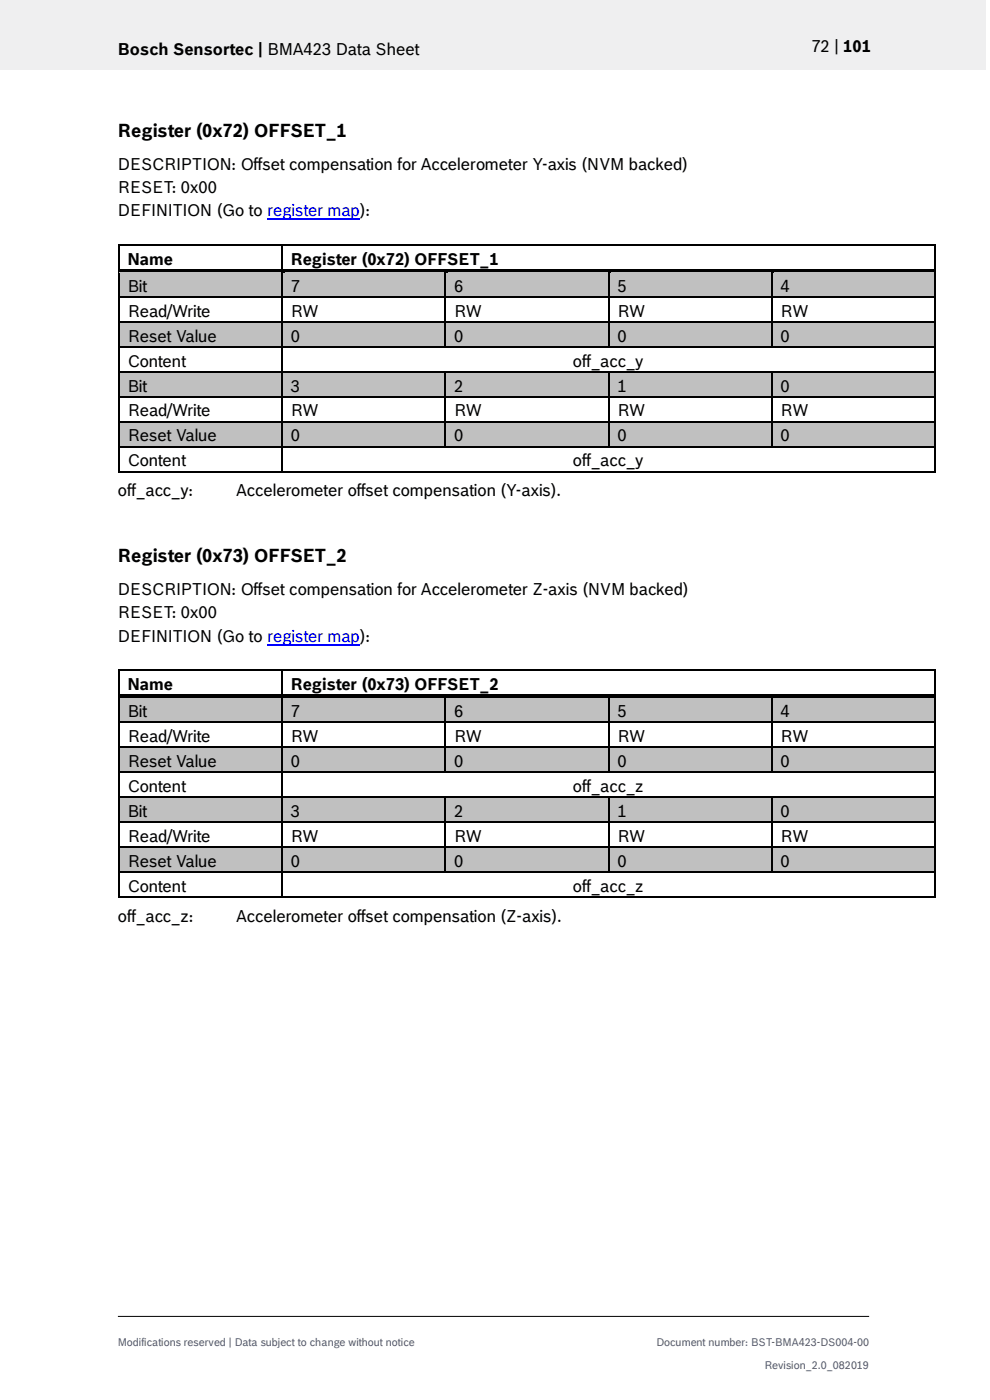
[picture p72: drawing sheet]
<svg xmlns="http://www.w3.org/2000/svg" width="210mm" height="297mm" viewBox="0 0 210 297" stroke-linecap="round" stroke-linejoin="round" font-family="sans-serif">
<defs><g id="words">
<g font-size="3.9">
<text x="25" y="29">Register (0x72) OFFSET_1</text>
<text x="25" y="119.2">Register (0x73) OFFSET_2</text>
</g>
<g font-size="3.5">
<text x="25" y="11.6">Bosch Sensortec | BMA423 Data Sheet</text>
<text x="172.1" y="11">72 | 101</text>
<text x="25" y="36">DESCRIPTION: Offset compensation for Accelerometer Y-axis (NVM backed)</text>
<text x="25" y="41">RESET: 0x00</text>
<text x="25" y="45.9">DEFINITION (Go to register map):</text>
<text x="27.1" y="56.1">Name</text>
<text x="61.7" y="56.1">Register (0x72) OFFSET_1</text>
<text x="27.1" y="61.9">Bit</text>
<text x="61.7" y="61.9">7</text>
<text x="96.3" y="61.9">6</text>
<text x="131" y="61.9">5</text>
<text x="165.6" y="61.9">4</text>
<text x="27.1" y="67.2">Read/Write</text>
<text x="61.7" y="67.2">RW</text>
<text x="96.3" y="67.2">RW</text>
<text x="131" y="67.2">RW</text>
<text x="165.6" y="67.2">RW</text>
<text x="27.1" y="72.5">Reset Value</text>
<text x="27.1" y="77.8">Content</text>
<text x="61.7" y="72.5">0</text>
<text x="96.3" y="72.5">0</text>
<text x="121.5" y="77.8">off_acc_y</text>
<text x="131" y="72.5">0</text>
<text x="165.6" y="72.5">0</text>
<text x="27.1" y="83.1">Bit</text>
<text x="61.7" y="83.1">3</text>
<text x="96.3" y="83.1">2</text>
<text x="131" y="83.1">1</text>
<text x="165.6" y="83.1">0</text>
<text x="27.1" y="88.4">Read/Write</text>
<text x="61.7" y="88.4">RW</text>
<text x="96.3" y="88.4">RW</text>
<text x="131" y="88.4">RW</text>
<text x="165.6" y="88.4">RW</text>
<text x="27.1" y="93.6">Reset Value</text>
<text x="61.7" y="93.6">0</text>
<text x="96.3" y="93.6">0</text>
<text x="131" y="93.6">0</text>
<text x="165.6" y="93.6">0</text>
<text x="27.1" y="98.9">Content</text>
<text x="121.5" y="98.9">off_acc_y</text>
<text x="25" y="105.3">off_acc_y:</text>
<text x="50" y="105.3">Accelerometer offset compensation (Y-axis).</text>
<text x="25" y="126.3">DESCRIPTION: Offset compensation for Accelerometer Z-axis (NVM backed)</text>
<text x="25" y="131.2">RESET: 0x00</text>
<text x="25" y="136.2">DEFINITION (Go to register map):</text>
<text x="27.1" y="146.4">Name</text>
<text x="61.7" y="146.4">Register (0x73) OFFSET_2</text>
<text x="27.1" y="152.1">Bit</text>
<text x="61.7" y="152.1">7</text>
<text x="96.3" y="152.1">6</text>
<text x="131" y="152.1">5</text>
<text x="165.6" y="152.1">4</text>
<text x="27.1" y="157.4">Read/Write</text>
<text x="61.7" y="157.4">RW</text>
<text x="96.3" y="157.4">RW</text>
<text x="131" y="157.4">RW</text>
<text x="165.6" y="157.4">RW</text>
<text x="27.1" y="162.7">Reset Value</text>
<text x="61.7" y="162.7">0</text>
<text x="96.3" y="162.7">0</text>
<text x="131" y="162.7">0</text>
<text x="165.6" y="162.7">0</text>
<text x="27.1" y="168">Content</text>
<text x="27.1" y="173.3">Bit</text>
<text x="61.7" y="173.3">3</text>
<text x="96.3" y="173.3">2</text>
<text x="121.5" y="168">off_acc_z</text>
<text x="131" y="173.3">1</text>
<text x="165.6" y="173.3">0</text>
<text x="27.1" y="178.6">Read/Write</text>
<text x="61.7" y="178.6">RW</text>
<text x="96.3" y="178.6">RW</text>
<text x="131" y="178.6">RW</text>
<text x="165.6" y="178.6">RW</text>
<text x="27.1" y="183.9">Reset Value</text>
<text x="61.7" y="183.9">0</text>
<text x="96.3" y="183.9">0</text>
<text x="131" y="183.9">0</text>
<text x="165.6" y="183.9">0</text>
<text x="27.1" y="189.2">Content</text>
<text x="121.5" y="189.2">off_acc_z</text>
<text x="25" y="195.5">off_acc_z:</text>
<text x="50" y="195.5">Accelerometer offset compensation (Z-axis).</text>
</g>
<g font-size="2.3" fill="#535f6b">
<text x="25" y="285.6">Modifications reserved | Data subject to change without notice</text>
<text x="139.3" y="285.6">Document number: BST-BMA423-DS004-00</text>
<text x="162.2" y="290.5">Revision_2.0_082019</text>
</g>
</g></defs>
<path d="M-.1 0h209.2v14.8h-209.2z" fill-rule="evenodd" fill="#efeff0"/>
<path d="M25 279.3h159.4" fill="none" stroke="#000" stroke-width=".21"/>
<path d="M56.7 46.5h19.7" fill="none" stroke="#00f" stroke-width=".25"/>
<g fill="#000">
<path d="M25 51.8h.4v.4h-.4z" fill-rule="evenodd"/>
<path d="M25 51.8h.4v.4h-.4z" fill-rule="evenodd"/>
<path d="M59.7 51.8h.3v.4h-.3z" fill-rule="evenodd"/>
<path d="M198.2 51.8h.3v.4h-.3z" fill-rule="evenodd"/>
<path d="M198.2 51.8h.3v.4h-.3z" fill-rule="evenodd"/>
</g>
<path d="M25.2 52.2v4.9M25.4 52h34.3M59.8 52.2v4.9M60 52h138.2M198.3 52.2v4.9" fill="none" stroke="#000" stroke-width=".34"/>
<g fill="#c0c0c0">
<path d="M25.4 57.9h34.2v5h-34.2z" fill-rule="evenodd"/>
<path d="M27.1 57.9h30.8v5h-30.8z" fill-rule="evenodd"/>
<path d="M60 57.9h34.2v5h-34.2z" fill-rule="evenodd"/>
<path d="M61.7 57.9h30.8v5h-30.8z" fill-rule="evenodd"/>
<path d="M94.6 57.9h34.3v5h-34.3z" fill-rule="evenodd"/>
<path d="M96.3 57.9h30.9v5h-30.9z" fill-rule="evenodd"/>
<path d="M129.2 57.9h34.3v5h-34.3z" fill-rule="evenodd"/>
<path d="M131 57.9h30.8v5h-30.8z" fill-rule="evenodd"/>
<path d="M163.9 57.9h34.3v5h-34.3z" fill-rule="evenodd"/>
<path d="M165.6 57.9h30.8v5h-30.8z" fill-rule="evenodd"/>
</g>
<g fill="#000">
<path d="M25 57.1h.4v.8h-.4z" fill-rule="evenodd"/>
<path d="M25.4 57.1h34.3v.8h-34.3z" fill-rule="evenodd"/>
</g>
<path d="M25.4 57.9h34.3" fill="none" stroke="#c0c0c0" stroke-width=".21"/>
<path d="M60 57.9h.4z" fill-rule="evenodd" fill="#c0c0c0"/>
<g fill="#000">
<path d="M59.7 57.9h.3z" fill-rule="evenodd"/>
<path d="M59.7 57.1h.7v.8h-.7z" fill-rule="evenodd"/>
<path d="M60.4 57.1h33.9v.8h-33.9z" fill-rule="evenodd"/>
</g>
<path d="M60.4 57.9h33.9" fill="none" stroke="#c0c0c0" stroke-width=".21"/>
<path d="M94.6 57.9h.5z" fill-rule="evenodd" fill="#c0c0c0"/>
<g fill="#000">
<path d="M94.3 57.9h.3z" fill-rule="evenodd"/>
<path d="M94.3 57.1h.8v.8h-.8z" fill-rule="evenodd"/>
<path d="M95.1 57.1h33.8v.8h-33.8z" fill-rule="evenodd"/>
</g>
<path d="M95.1 57.9h33.8" fill="none" stroke="#c0c0c0" stroke-width=".21"/>
<path d="M129.3 57.9h.4z" fill-rule="evenodd" fill="#c0c0c0"/>
<g fill="#000">
<path d="M128.9 57.9h.4z" fill-rule="evenodd"/>
<path d="M128.9 57.1h.8v.8h-.8z" fill-rule="evenodd"/>
<path d="M129.7 57.1h33.8v.8h-33.8z" fill-rule="evenodd"/>
</g>
<path d="M129.7 57.9h33.8" fill="none" stroke="#c0c0c0" stroke-width=".21"/>
<path d="M163.9 57.9h.4z" fill-rule="evenodd" fill="#c0c0c0"/>
<g fill="#000">
<path d="M163.5 57.9h.4z" fill-rule="evenodd"/>
<path d="M163.5 57.1h.8v.8h-.8z" fill-rule="evenodd"/>
<path d="M164.3 57.1h33.9v.8h-33.9z" fill-rule="evenodd"/>
<path d="M198.2 57.1h.3v.8h-.3z" fill-rule="evenodd"/>
<path d="M25 62.9h.4v.3h-.4z" fill-rule="evenodd"/>
<path d="M59.7 62.9h.3v.3h-.3z" fill-rule="evenodd"/>
<path d="M94.3 62.9h.3v.3h-.3z" fill-rule="evenodd"/>
<path d="M128.9 62.9h.4v.3h-.4z" fill-rule="evenodd"/>
<path d="M163.5 62.9h.4v.3h-.4z" fill-rule="evenodd"/>
<path d="M198.2 62.9h.3v.3h-.3z" fill-rule="evenodd"/>
</g>
<path d="M164.3 57.9h33.9" fill="none" stroke="#c0c0c0" stroke-width=".21"/>
<g fill="none" stroke="#000" stroke-width=".34">
<path d="M25.2 57.9v5M59.8 57.9v5M94.5 57.9v5M129.1 57.9v5M163.7 57.9v5M198.3 57.9v5M25.2 63.2v5M25.4 63h34.3M59.8 63.2v5M60 63h34.3M94.5 63.2v5M94.6 63h34.3"/>
<path d="M129.1 63.2v5M129.3 63h34.2M163.7 63.2v5M163.9 63h34.3M198.3 63.2v5"/>
</g>
<g fill="#c0c0c0">
<path d="M25.4 68.5h34.2v5h-34.2z" fill-rule="evenodd"/>
<path d="M27.1 68.5h30.8v5h-30.8z" fill-rule="evenodd"/>
<path d="M60 68.5h34.2v5h-34.2z" fill-rule="evenodd"/>
<path d="M61.7 68.5h30.8v5h-30.8z" fill-rule="evenodd"/>
<path d="M94.6 68.5h34.3v5h-34.3z" fill-rule="evenodd"/>
<path d="M96.3 68.5h30.9v5h-30.9z" fill-rule="evenodd"/>
<path d="M129.2 68.5h34.3v5h-34.3z" fill-rule="evenodd"/>
<path d="M131 68.5h30.8v5h-30.8z" fill-rule="evenodd"/>
<path d="M163.9 68.5h34.3v5h-34.3z" fill-rule="evenodd"/>
<path d="M165.6 68.5h30.8v5h-30.8z" fill-rule="evenodd"/>
</g>
<g fill="#000">
<path d="M25 68.2h.4v.3h-.4z" fill-rule="evenodd"/>
<path d="M25 73.5h.4v.3h-.4z" fill-rule="evenodd"/>
<path d="M59.7 68.2h.3v.3h-.3z" fill-rule="evenodd"/>
<path d="M59.7 73.5h.3v.3h-.3z" fill-rule="evenodd"/>
<path d="M94.3 68.2h.3v.3h-.3z" fill-rule="evenodd"/>
<path d="M94.3 73.5h.3v.3h-.3z" fill-rule="evenodd"/>
<path d="M128.9 68.2h.4v.3h-.4z" fill-rule="evenodd"/>
<path d="M128.9 73.5h.4v.3h-.4z" fill-rule="evenodd"/>
<path d="M163.5 68.2h.4v.3h-.4z" fill-rule="evenodd"/>
<path d="M163.5 73.5h.4v.3h-.4z" fill-rule="evenodd"/>
<path d="M198.2 68.2h.3v.3h-.3z" fill-rule="evenodd"/>
<path d="M198.2 73.5h.3v.3h-.3z" fill-rule="evenodd"/>
</g>
<g fill="none" stroke="#000" stroke-width=".34">
<path d="M25.2 68.5v5M25.2 73.8v4.9M25.4 68.3h34.3M25.4 73.6h34.3M59.8 68.5v5M59.8 73.8v4.9M60 68.3h34.3M60 73.6h34.3M94.5 68.5v5M94.6 68.3h34.3M94.6 73.6h34.3M129.1 68.5v5"/>
<path d="M129.3 68.3h34.2M129.3 73.6h34.2M163.7 68.5v5M163.9 68.3h34.3M163.9 73.6h34.3M198.3 68.5v5M198.3 73.8v4.9"/>
</g>
<g fill="#c0c0c0">
<path d="M25.4 79.1h34.2v4.9h-34.2z" fill-rule="evenodd"/>
<path d="M27.1 79.1h30.8v4.9h-30.8z" fill-rule="evenodd"/>
<path d="M60 79.1h34.2v4.9h-34.2z" fill-rule="evenodd"/>
<path d="M61.7 79.1h30.8v4.9h-30.8z" fill-rule="evenodd"/>
<path d="M94.6 79.1h34.3v4.9h-34.3z" fill-rule="evenodd"/>
<path d="M96.3 79.1h30.9v4.9h-30.9z" fill-rule="evenodd"/>
<path d="M129.2 79.1h34.3v4.9h-34.3z" fill-rule="evenodd"/>
<path d="M131 79.1h30.8v4.9h-30.8z" fill-rule="evenodd"/>
<path d="M163.9 79.1h34.3v4.9h-34.3z" fill-rule="evenodd"/>
<path d="M165.6 79.1h30.8v4.9h-30.8z" fill-rule="evenodd"/>
</g>
<g fill="#000">
<path d="M25 78.7h.4v.4h-.4z" fill-rule="evenodd"/>
<path d="M59.7 78.7h.3v.4h-.3z" fill-rule="evenodd"/>
<path d="M94.3 78.7h.3v.4h-.3z" fill-rule="evenodd"/>
<path d="M128.9 78.7h.4v.4h-.4z" fill-rule="evenodd"/>
<path d="M163.5 78.7h.4v.4h-.4z" fill-rule="evenodd"/>
<path d="M198.2 78.7h.3v.4h-.3z" fill-rule="evenodd"/>
<path d="M25 84h.4v.4h-.4z" fill-rule="evenodd"/>
<path d="M59.7 84h.3v.4h-.3z" fill-rule="evenodd"/>
<path d="M94.3 84h.3v.4h-.3z" fill-rule="evenodd"/>
<path d="M128.9 84h.4v.4h-.4z" fill-rule="evenodd"/>
<path d="M163.5 84h.4v.4h-.4z" fill-rule="evenodd"/>
<path d="M198.2 84h.3v.4h-.3z" fill-rule="evenodd"/>
</g>
<g fill="none" stroke="#000" stroke-width=".34">
<path d="M25.2 79.1v4.9M25.4 78.9h34.3M59.8 79.1v4.9M60 78.9h34.3M94.5 79.1v4.9M94.6 78.9h34.3M129.1 79.1v4.9M129.3 78.9h34.2M163.7 79.1v4.9M163.9 78.9h34.3M198.3 79.1v4.9M25.2 84.4v4.9"/>
<path d="M25.4 84.2h34.3M59.8 84.4v4.9M60 84.2h34.3M94.5 84.4v4.9M94.6 84.2h34.3M129.1 84.4v4.9M129.3 84.2h34.2M163.7 84.4v4.9M163.9 84.2h34.3M198.3 84.4v4.9"/>
</g>
<g fill="#c0c0c0">
<path d="M25.4 89.7h34.2v4.9h-34.2z" fill-rule="evenodd"/>
<path d="M27.1 89.7h30.8v4.9h-30.8z" fill-rule="evenodd"/>
<path d="M60 89.7h34.2v4.9h-34.2z" fill-rule="evenodd"/>
<path d="M61.7 89.7h30.8v4.9h-30.8z" fill-rule="evenodd"/>
<path d="M94.6 89.7h34.3v4.9h-34.3z" fill-rule="evenodd"/>
<path d="M96.3 89.7h30.9v4.9h-30.9z" fill-rule="evenodd"/>
<path d="M129.2 89.7h34.3v4.9h-34.3z" fill-rule="evenodd"/>
<path d="M131 89.7h30.8v4.9h-30.8z" fill-rule="evenodd"/>
<path d="M163.9 89.7h34.3v4.9h-34.3z" fill-rule="evenodd"/>
<path d="M165.6 89.7h30.8v4.9h-30.8z" fill-rule="evenodd"/>
</g>
<g fill="#000">
<path d="M25 89.3h.4v.4h-.4z" fill-rule="evenodd"/>
<path d="M25 94.6h.4v.4h-.4z" fill-rule="evenodd"/>
<path d="M59.7 89.3h.3v.4h-.3z" fill-rule="evenodd"/>
<path d="M59.7 94.6h.3v.4h-.3z" fill-rule="evenodd"/>
<path d="M94.3 89.3h.3v.4h-.3z" fill-rule="evenodd"/>
<path d="M94.3 94.6h.3v.4h-.3z" fill-rule="evenodd"/>
<path d="M128.9 89.3h.4v.4h-.4z" fill-rule="evenodd"/>
<path d="M128.9 94.6h.4v.4h-.4z" fill-rule="evenodd"/>
<path d="M163.5 89.3h.4v.4h-.4z" fill-rule="evenodd"/>
<path d="M163.5 94.6h.4v.4h-.4z" fill-rule="evenodd"/>
<path d="M198.2 89.3h.3v.4h-.3z" fill-rule="evenodd"/>
<path d="M198.2 94.6h.3v.4h-.3z" fill-rule="evenodd"/>
<path d="M25 99.9h.4v.4h-.4z" fill-rule="evenodd"/>
<path d="M25 99.9h.4v.4h-.4z" fill-rule="evenodd"/>
<path d="M59.7 99.9h.3v.4h-.3z" fill-rule="evenodd"/>
<path d="M198.2 99.9h.3v.4h-.3z" fill-rule="evenodd"/>
<path d="M198.2 99.9h.3v.4h-.3z" fill-rule="evenodd"/>
<path d="M25 142h.4v.4h-.4z" fill-rule="evenodd"/>
<path d="M25 142h.4v.4h-.4z" fill-rule="evenodd"/>
<path d="M59.7 142h.3v.4h-.3z" fill-rule="evenodd"/>
<path d="M198.2 142h.3v.4h-.3z" fill-rule="evenodd"/>
<path d="M198.2 142h.3v.4h-.3z" fill-rule="evenodd"/>
</g>
<g fill="none" stroke="#000" stroke-width=".34">
<path d="M25.2 89.7v4.9M25.2 95v4.9M25.4 89.5h34.3M25.4 94.8h34.3M59.8 89.7v4.9M59.8 95v4.9M60 89.5h34.3M60 94.8h34.3M94.5 89.7v4.9M94.6 89.5h34.3M94.6 94.8h34.3M129.1 89.7v4.9"/>
<path d="M129.3 89.5h34.2M129.3 94.8h34.2M163.7 89.7v4.9M163.9 89.5h34.3M163.9 94.8h34.3M198.3 89.7v4.9M198.3 95v4.9M25.4 100.1h34.3M60 100.1h138.2M25.2 142.4v4.9M25.4 142.2h34.3M59.8 142.4v4.9"/>
<path d="M60 142.2h138.2M198.3 142.4v4.9"/>
</g>
<path d="M56.7 136.8h19.7" fill="none" stroke="#00f" stroke-width=".25"/>
<g fill="#c0c0c0">
<path d="M25.4 148.1h34.2v5h-34.2z" fill-rule="evenodd"/>
<path d="M27.1 148.1h30.8v5h-30.8z" fill-rule="evenodd"/>
<path d="M60 148.1h34.2v5h-34.2z" fill-rule="evenodd"/>
<path d="M61.7 148.1h30.8v5h-30.8z" fill-rule="evenodd"/>
<path d="M94.6 148.1h34.3v5h-34.3z" fill-rule="evenodd"/>
<path d="M96.3 148.1h30.9v5h-30.9z" fill-rule="evenodd"/>
<path d="M129.2 148.1h34.3v5h-34.3z" fill-rule="evenodd"/>
<path d="M131 148.1h30.8v5h-30.8z" fill-rule="evenodd"/>
<path d="M163.9 148.1h34.3v5h-34.3z" fill-rule="evenodd"/>
<path d="M165.6 148.1h30.8v5h-30.8z" fill-rule="evenodd"/>
</g>
<g fill="#000">
<path d="M25 147.3h.4v.8h-.4z" fill-rule="evenodd"/>
<path d="M25.4 147.3h34.3v.8h-34.3z" fill-rule="evenodd"/>
</g>
<path d="M25.4 148.1h34.3" fill="none" stroke="#c0c0c0" stroke-width=".21"/>
<path d="M60 148.1h.4z" fill-rule="evenodd" fill="#c0c0c0"/>
<g fill="#000">
<path d="M59.7 148.1h.3z" fill-rule="evenodd"/>
<path d="M59.7 147.3h.7v.8h-.7z" fill-rule="evenodd"/>
<path d="M60.4 147.3h33.9v.8h-33.9z" fill-rule="evenodd"/>
</g>
<path d="M60.4 148.1h33.9" fill="none" stroke="#c0c0c0" stroke-width=".21"/>
<path d="M94.6 148.1h.5z" fill-rule="evenodd" fill="#c0c0c0"/>
<g fill="#000">
<path d="M94.3 148.1h.3z" fill-rule="evenodd"/>
<path d="M94.3 147.3h.8v.8h-.8z" fill-rule="evenodd"/>
<path d="M95.1 147.3h33.8v.8h-33.8z" fill-rule="evenodd"/>
</g>
<path d="M95.1 148.1h33.8" fill="none" stroke="#c0c0c0" stroke-width=".21"/>
<path d="M129.3 148.1h.4z" fill-rule="evenodd" fill="#c0c0c0"/>
<g fill="#000">
<path d="M128.9 148.1h.4z" fill-rule="evenodd"/>
<path d="M128.9 147.3h.8v.8h-.8z" fill-rule="evenodd"/>
<path d="M129.7 147.3h33.8v.8h-33.8z" fill-rule="evenodd"/>
</g>
<path d="M129.7 148.1h33.8" fill="none" stroke="#c0c0c0" stroke-width=".21"/>
<path d="M163.9 148.1h.4z" fill-rule="evenodd" fill="#c0c0c0"/>
<g fill="#000">
<path d="M25 153.1h.4v.3h-.4z" fill-rule="evenodd"/>
<path d="M59.7 153.1h.3v.3h-.3z" fill-rule="evenodd"/>
<path d="M94.3 153.1h.3v.3h-.3z" fill-rule="evenodd"/>
<path d="M128.9 153.1h.4v.3h-.4z" fill-rule="evenodd"/>
<path d="M163.5 148.1h.4z" fill-rule="evenodd"/>
<path d="M163.5 147.3h.8v.8h-.8z" fill-rule="evenodd"/>
<path d="M163.5 153.1h.4v.3h-.4z" fill-rule="evenodd"/>
<path d="M164.3 147.3h33.9v.8h-33.9z" fill-rule="evenodd"/>
<path d="M198.2 147.3h.3v.8h-.3z" fill-rule="evenodd"/>
<path d="M198.2 153.1h.3v.3h-.3z" fill-rule="evenodd"/>
</g>
<path d="M164.3 148.1h33.9" fill="none" stroke="#c0c0c0" stroke-width=".21"/>
<g fill="none" stroke="#000" stroke-width=".34">
<path d="M25.2 148.1v5M25.2 153.4v5M25.4 153.3h34.3M59.8 148.1v5M59.8 153.4v5M60 153.3h34.3M94.5 148.1v5M94.5 153.4v5M94.6 153.3h34.3M129.1 148.1v5M129.1 153.4v5M129.3 153.3h34.2"/>
<path d="M163.7 148.1v5M163.7 153.4v5M163.9 153.3h34.3M198.3 148.1v5M198.3 153.4v5"/>
</g>
<g fill="#c0c0c0">
<path d="M25.4 158.7h34.2v5h-34.2z" fill-rule="evenodd"/>
<path d="M27.1 158.7h30.8v5h-30.8z" fill-rule="evenodd"/>
<path d="M60 158.7h34.2v5h-34.2z" fill-rule="evenodd"/>
<path d="M61.7 158.7h30.8v5h-30.8z" fill-rule="evenodd"/>
<path d="M94.6 158.7h34.3v5h-34.3z" fill-rule="evenodd"/>
<path d="M96.3 158.7h30.9v5h-30.9z" fill-rule="evenodd"/>
<path d="M129.2 158.7h34.3v5h-34.3z" fill-rule="evenodd"/>
<path d="M131 158.7h30.8v5h-30.8z" fill-rule="evenodd"/>
<path d="M163.9 158.7h34.3v5h-34.3z" fill-rule="evenodd"/>
<path d="M165.6 158.7h30.8v5h-30.8z" fill-rule="evenodd"/>
</g>
<g fill="#000">
<path d="M25 158.4h.4v.3h-.4z" fill-rule="evenodd"/>
<path d="M59.7 158.4h.3v.3h-.3z" fill-rule="evenodd"/>
<path d="M94.3 158.4h.3v.3h-.3z" fill-rule="evenodd"/>
<path d="M128.9 158.4h.4v.3h-.4z" fill-rule="evenodd"/>
<path d="M163.5 158.4h.4v.3h-.4z" fill-rule="evenodd"/>
<path d="M198.2 158.4h.3v.3h-.3z" fill-rule="evenodd"/>
<path d="M25 163.7h.4v.3h-.4z" fill-rule="evenodd"/>
<path d="M59.7 163.7h.3v.3h-.3z" fill-rule="evenodd"/>
<path d="M94.3 163.7h.3v.3h-.3z" fill-rule="evenodd"/>
<path d="M128.9 163.7h.4v.3h-.4z" fill-rule="evenodd"/>
<path d="M163.5 163.7h.4v.3h-.4z" fill-rule="evenodd"/>
<path d="M198.2 163.7h.3v.3h-.3z" fill-rule="evenodd"/>
</g>
<g fill="none" stroke="#000" stroke-width=".34">
<path d="M25.2 158.7v5M25.4 158.6h34.3M59.8 158.7v5M60 158.6h34.3M94.5 158.7v5M94.6 158.6h34.3M129.1 158.7v5M129.3 158.6h34.2M163.7 158.7v5M163.9 158.6h34.3M198.3 158.7v5M25.2 164v5"/>
<path d="M25.4 163.8h34.3M59.8 164v5M60 163.8h34.3M94.6 163.8h34.3M129.3 163.8h34.2M163.9 163.8h34.3M198.3 164v5"/>
</g>
<g fill="#c0c0c0">
<path d="M25.4 169.3h34.2v5h-34.2z" fill-rule="evenodd"/>
<path d="M27.1 169.3h30.8v5h-30.8z" fill-rule="evenodd"/>
<path d="M60 169.3h34.2v5h-34.2z" fill-rule="evenodd"/>
<path d="M61.7 169.3h30.8v5h-30.8z" fill-rule="evenodd"/>
<path d="M94.6 169.3h34.3v5h-34.3z" fill-rule="evenodd"/>
<path d="M96.3 169.3h30.9v5h-30.9z" fill-rule="evenodd"/>
<path d="M129.2 169.3h34.3v5h-34.3z" fill-rule="evenodd"/>
<path d="M131 169.3h30.8v5h-30.8z" fill-rule="evenodd"/>
<path d="M163.9 169.3h34.3v5h-34.3z" fill-rule="evenodd"/>
<path d="M165.6 169.3h30.8v5h-30.8z" fill-rule="evenodd"/>
</g>
<g fill="#000">
<path d="M25 169h.4v.3h-.4z" fill-rule="evenodd"/>
<path d="M25 174.3h.4v.3h-.4z" fill-rule="evenodd"/>
<path d="M59.7 169h.3v.3h-.3z" fill-rule="evenodd"/>
<path d="M59.7 174.3h.3v.3h-.3z" fill-rule="evenodd"/>
<path d="M94.3 169h.3v.3h-.3z" fill-rule="evenodd"/>
<path d="M94.3 174.3h.3v.3h-.3z" fill-rule="evenodd"/>
<path d="M128.9 169h.4v.3h-.4z" fill-rule="evenodd"/>
<path d="M128.9 174.3h.4v.3h-.4z" fill-rule="evenodd"/>
<path d="M163.5 169h.4v.3h-.4z" fill-rule="evenodd"/>
<path d="M163.5 174.3h.4v.3h-.4z" fill-rule="evenodd"/>
<path d="M198.2 169h.3v.3h-.3z" fill-rule="evenodd"/>
<path d="M198.2 174.3h.3v.3h-.3z" fill-rule="evenodd"/>
</g>
<g fill="none" stroke="#000" stroke-width=".34">
<path d="M25.2 169.3v5M25.2 174.6v5M25.4 169.1h34.3M25.4 174.4h34.3M59.8 169.3v5M59.8 174.6v5M60 169.1h34.3M60 174.4h34.3M94.5 169.3v5M94.5 174.6v5M94.6 169.1h34.3M94.6 174.4h34.3"/>
<path d="M129.1 169.3v5M129.1 174.6v5M129.3 169.1h34.2M129.3 174.4h34.2M163.7 169.3v5M163.7 174.6v5M163.9 169.1h34.3M163.9 174.4h34.3M198.3 169.3v5M198.3 174.6v5"/>
</g>
<g fill="#c0c0c0">
<path d="M25.4 179.9h34.2v5h-34.2z" fill-rule="evenodd"/>
<path d="M27.1 179.9h30.8v5h-30.8z" fill-rule="evenodd"/>
<path d="M60 179.9h34.2v5h-34.2z" fill-rule="evenodd"/>
<path d="M61.7 179.9h30.8v5h-30.8z" fill-rule="evenodd"/>
<path d="M94.6 179.9h34.3v5h-34.3z" fill-rule="evenodd"/>
<path d="M96.3 179.9h30.9v5h-30.9z" fill-rule="evenodd"/>
<path d="M129.2 179.9h34.3v5h-34.3z" fill-rule="evenodd"/>
<path d="M131 179.9h30.8v5h-30.8z" fill-rule="evenodd"/>
<path d="M163.9 179.9h34.3v5h-34.3z" fill-rule="evenodd"/>
<path d="M165.6 179.9h30.8v5h-30.8z" fill-rule="evenodd"/>
</g>
<g fill="#000">
<path d="M25 179.6h.4v.3h-.4z" fill-rule="evenodd"/>
<path d="M59.7 179.6h.3v.3h-.3z" fill-rule="evenodd"/>
<path d="M94.3 179.6h.3v.3h-.3z" fill-rule="evenodd"/>
<path d="M128.9 179.6h.4v.3h-.4z" fill-rule="evenodd"/>
<path d="M163.5 179.6h.4v.3h-.4z" fill-rule="evenodd"/>
<path d="M198.2 179.6h.3v.3h-.3z" fill-rule="evenodd"/>
<path d="M25 184.9h.4v.3h-.4z" fill-rule="evenodd"/>
<path d="M25 190.1h.4v.4h-.4z" fill-rule="evenodd"/>
<path d="M25 190.1h.4v.4h-.4z" fill-rule="evenodd"/>
<path d="M59.7 184.9h.3v.3h-.3z" fill-rule="evenodd"/>
<path d="M59.7 190.1h.3v.4h-.3z" fill-rule="evenodd"/>
<path d="M94.3 184.9h.3v.3h-.3z" fill-rule="evenodd"/>
<path d="M128.9 184.9h.4v.3h-.4z" fill-rule="evenodd"/>
<path d="M163.5 184.9h.4v.3h-.4z" fill-rule="evenodd"/>
<path d="M198.2 184.9h.3v.3h-.3z" fill-rule="evenodd"/>
<path d="M198.2 190.1h.3v.4h-.3z" fill-rule="evenodd"/>
<path d="M198.2 190.1h.3v.4h-.3z" fill-rule="evenodd"/>
</g>
<g fill="none" stroke="#000" stroke-width=".34">
<path d="M25.2 179.9v5M25.4 179.7h34.3M59.8 179.9v5M60 179.7h34.3M94.5 179.9v5M94.6 179.7h34.3M129.1 179.9v5M129.3 179.7h34.2M163.7 179.9v5M163.9 179.7h34.3M198.3 179.9v5M25.2 185.2v4.9"/>
<path d="M25.4 185h34.3M25.4 190.3h34.3M59.8 185.2v4.9M60 185h34.3M60 190.3h138.2M94.6 185h34.3M129.3 185h34.2M163.9 185h34.3M198.3 185.2v4.9"/>
</g>
<use href="#words"/>
</svg>
